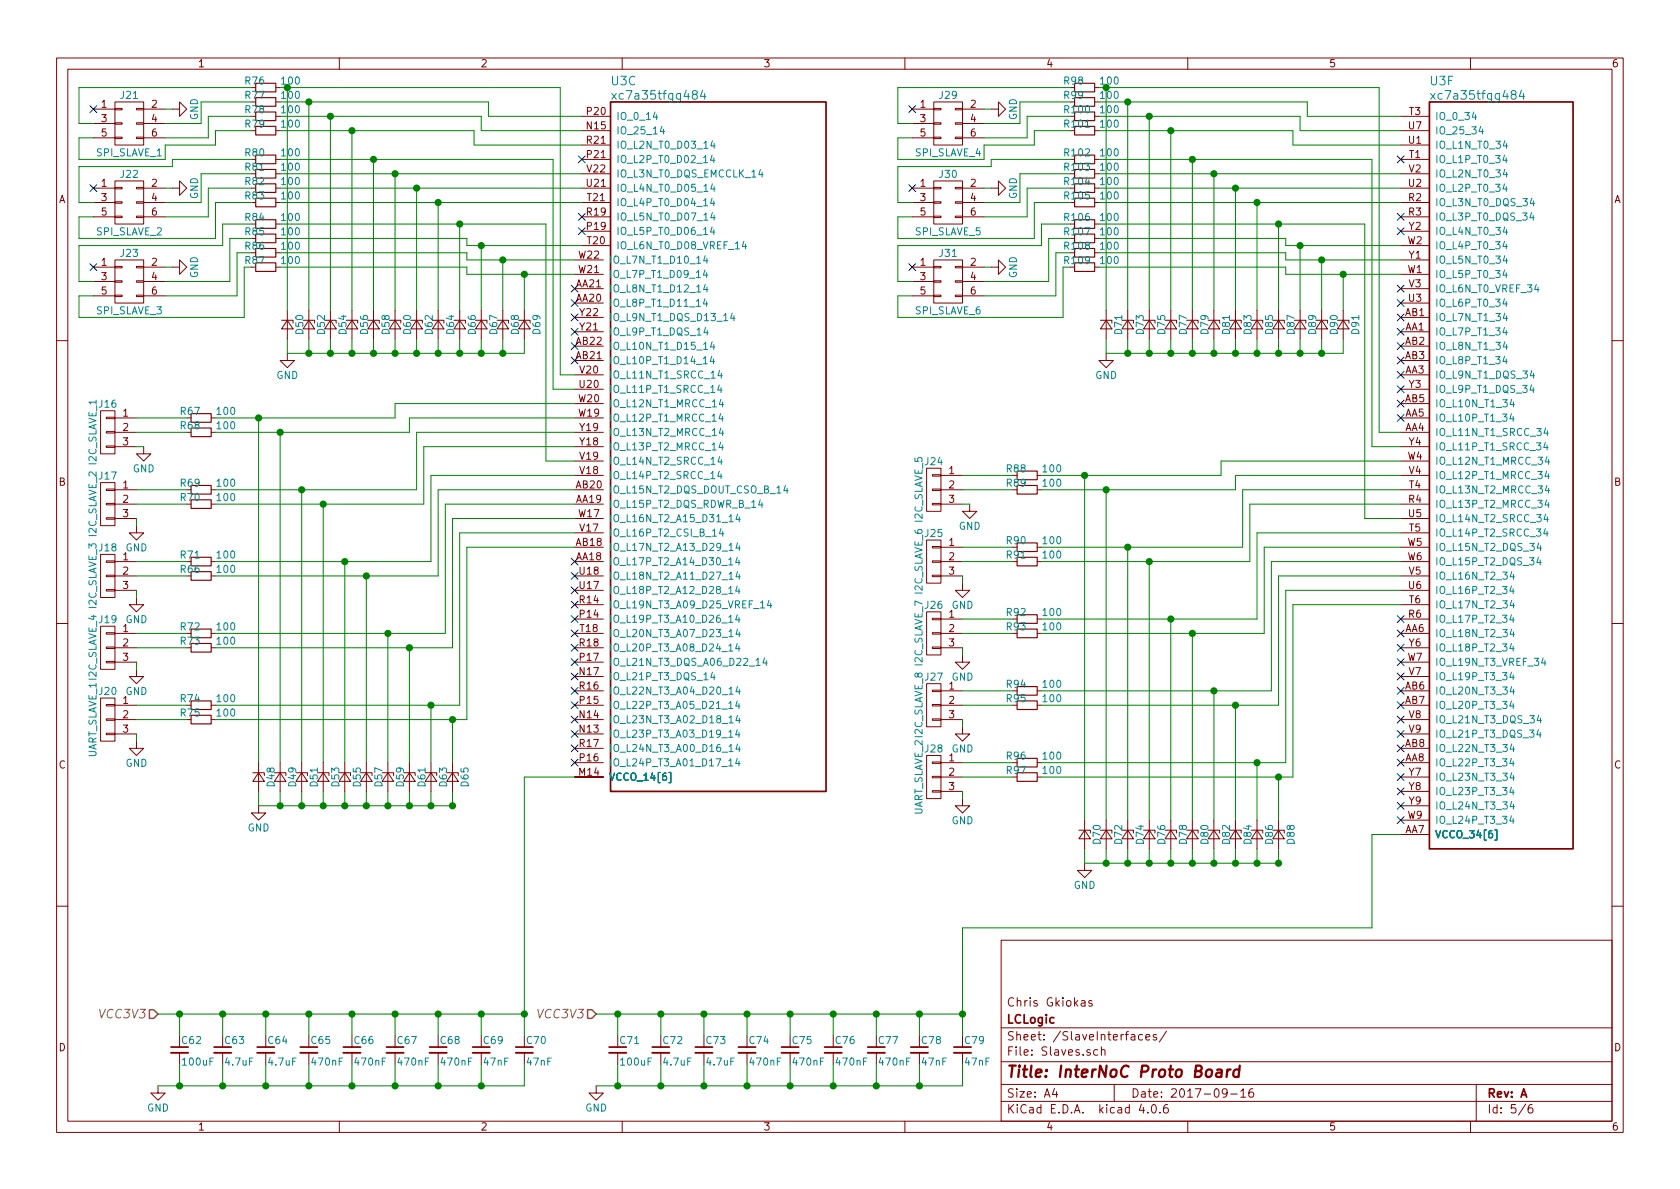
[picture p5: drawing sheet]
<svg xmlns="http://www.w3.org/2000/svg" width="297mm" height="210mm" viewBox="0 0 297 210" stroke-linecap="round" stroke-linejoin="round" font-family="sans-serif">
<defs><g id="words">
<text font-size="2.8" fill="#840000" x="178" y="190.5">Title: InterNoC Proto Board</text>
<g font-size="2.1" fill="#008484">
<text x="108.1" y="15.1">U3C</text>
<text x="109.2" y="17.6">xc7a35tfgg484</text>
<text x="252.9" y="15.1">U3F</text>
<text x="253.9" y="17.6">xc7a35tfgg484</text>
</g>
<g font-size="2.1" fill="#840000">
<text x="178" y="178">Chris Gkiokas</text>
<text x="178" y="184">Sheet: /SlaveInterfaces/</text>
<text x="178" y="181">LCLogic</text>
<text x="178" y="186.7">File: Slaves.sch</text>
<text x="178" y="196.9">KiCad E.D.A. kicad 4.0.6</text>
<text x="178" y="194.1">Size: A4</text>
<text x="200" y="194.1">Date: 2017-09-16</text>
<text x="263" y="194.1">Rev: A</text>
<text x="263" y="196.9">Id: 5/6</text>
</g>
<g font-size="2.1" fill="#848400">
<text x="17.8" y="180.1">VCC3V3</text>
<text x="95.2" y="180.1">VCC3V3</text>
</g>
<g font-size="1.8" fill="#840000">
<text x="35" y="11.9">1</text>
<text x="85" y="11.9">2</text>
<text x="135" y="11.9">3</text>
<text x="185" y="11.9">4</text>
<text x="235" y="11.9">5</text>
<text x="285" y="11.9">6</text>
<text x="17.9" y="19">1</text>
<text x="17.9" y="21.6">3</text>
<text x="26.8" y="19">2</text>
<text x="26.8" y="21.6">4</text>
<text x="103.8" y="22.9">N15</text>
<text x="103.8" y="20.3">P20</text>
<text x="162.7" y="19">1</text>
<text x="162.7" y="21.6">3</text>
<text x="171.6" y="19">2</text>
<text x="171.6" y="21.6">4</text>
<text x="249.1" y="22.9">U7</text>
<text x="249.2" y="20.3">T3</text>
<text x="17.9" y="24.1">5</text>
<text x="26.8" y="24.1">6</text>
<text x="103.8" y="25.4">R21</text>
<text x="103.8" y="27.9">P21</text>
<text x="162.7" y="24.1">5</text>
<text x="171.6" y="24.1">6</text>
<text x="249.1" y="25.4">U1</text>
<text x="249.2" y="27.9">T1</text>
<text x="10.4" y="35.9">A</text>
<text x="17.9" y="33">1</text>
<text x="17.9" y="35.6">3</text>
<text x="26.8" y="33">2</text>
<text x="26.8" y="35.6">4</text>
<text x="103.8" y="33">U21</text>
<text x="103.8" y="30.5">V22</text>
<text x="103.9" y="35.6">T21</text>
<text x="162.7" y="33">1</text>
<text x="162.7" y="35.6">3</text>
<text x="171.6" y="33">2</text>
<text x="171.6" y="35.6">4</text>
<text x="249.1" y="35.6">R2</text>
<text x="249.1" y="33">U2</text>
<text x="249.1" y="30.5">V2</text>
<text x="285.4" y="35.9">A</text>
<text x="17.9" y="38.1">5</text>
<text x="26.8" y="38.1">6</text>
<text x="103.8" y="38.1">R19</text>
<text x="103.8" y="40.6">P19</text>
<text x="162.7" y="38.1">5</text>
<text x="171.6" y="38.1">6</text>
<text x="249.1" y="38.1">R3</text>
<text x="249.1" y="40.6">Y2</text>
<text x="17.9" y="47">1</text>
<text x="26.8" y="47">2</text>
<text x="102.3" y="45.7">W22</text>
<text x="103.9" y="43.2">T20</text>
<text x="162.7" y="47">1</text>
<text x="171.6" y="47">2</text>
<text x="248.9" y="43.2">W2</text>
<text x="249.1" y="45.7">Y1</text>
<text x="17.9" y="49.5">3</text>
<text x="17.9" y="52.1">5</text>
<text x="26.8" y="49.5">4</text>
<text x="26.8" y="52.1">6</text>
<text x="101.9" y="53.3">AA20</text>
<text x="101.9" y="50.8">AA21</text>
<text x="102.3" y="48.3">W21</text>
<text x="162.7" y="49.5">3</text>
<text x="162.7" y="52.1">5</text>
<text x="171.6" y="49.5">4</text>
<text x="171.6" y="52.1">6</text>
<text x="248.9" y="48.3">W1</text>
<text x="249.1" y="53.3">U3</text>
<text x="249.1" y="50.8">V3</text>
<text x="102.6" y="58.4">Y21</text>
<text x="102.6" y="55.9">Y22</text>
<text x="248.4" y="58.4">AA1</text>
<text x="248.4" y="55.9">AB1</text>
<text x="101.9" y="63.5">AB21</text>
<text x="101.9" y="61">AB22</text>
<text x="248.4" y="61">AB2</text>
<text x="248.4" y="63.5">AB3</text>
<text x="102.3" y="71.1">W20</text>
<text x="102.5" y="68.6">U20</text>
<text x="102.6" y="66">V20</text>
<text x="248.4" y="66">AA3</text>
<text x="248.4" y="71.1">AB5</text>
<text x="249.1" y="68.6">Y3</text>
<text x="21.7" y="73.7">1</text>
<text x="21.7" y="76.2">2</text>
<text x="102.3" y="73.7">W19</text>
<text x="102.6" y="76.2">Y19</text>
<text x="248.4" y="76.2">AA4</text>
<text x="248.4" y="73.7">AA5</text>
<text x="21.7" y="78.7">3</text>
<text x="102.6" y="83.8">V18</text>
<text x="102.6" y="78.7">Y18</text>
<text x="102.6" y="81.3">V19</text>
<text x="167.8" y="83.8">1</text>
<text x="248.9" y="81.3">W4</text>
<text x="249.1" y="83.8">V4</text>
<text x="249.1" y="78.7">Y4</text>
<text x="10.4" y="85.9">B</text>
<text x="21.7" y="86.4">1</text>
<text x="21.7" y="88.9">2</text>
<text x="101.9" y="86.4">AB20</text>
<text x="101.9" y="88.9">AA19</text>
<text x="167.8" y="86.4">2</text>
<text x="167.8" y="88.9">3</text>
<text x="249.1" y="88.9">R4</text>
<text x="249.2" y="86.4">T4</text>
<text x="285.4" y="85.9">B</text>
<text x="21.7" y="91.4">3</text>
<text x="102.3" y="91.4">W17</text>
<text x="102.6" y="94">V17</text>
<text x="249.1" y="91.4">U5</text>
<text x="249.2" y="94">T5</text>
<text x="21.7" y="99.1">1</text>
<text x="21.7" y="101.6">2</text>
<text x="101.9" y="99.1">AA18</text>
<text x="101.9" y="96.5">AB18</text>
<text x="102.5" y="101.6">U18</text>
<text x="167.8" y="96.5">1</text>
<text x="167.8" y="99.1">2</text>
<text x="167.8" y="101.6">3</text>
<text x="248.9" y="96.5">W5</text>
<text x="248.9" y="99.1">W6</text>
<text x="249.1" y="101.6">V5</text>
<text x="21.7" y="104.1">3</text>
<text x="102.5" y="106.7">R14</text>
<text x="102.5" y="104.1">U17</text>
<text x="249.1" y="104.1">U6</text>
<text x="249.2" y="106.7">T6</text>
<text x="21.7" y="111.8">1</text>
<text x="102.6" y="109.2">P14</text>
<text x="102.6" y="111.8">T18</text>
<text x="167.8" y="109.2">1</text>
<text x="167.8" y="111.8">2</text>
<text x="248.4" y="111.8">AA6</text>
<text x="249.1" y="109.2">R6</text>
<text x="21.7" y="114.3">2</text>
<text x="21.7" y="116.8">3</text>
<text x="102.5" y="119.4">N17</text>
<text x="102.5" y="114.3">R18</text>
<text x="102.6" y="116.8">P17</text>
<text x="167.8" y="114.3">3</text>
<text x="248.9" y="116.8">W7</text>
<text x="249.1" y="114.3">Y6</text>
<text x="249.1" y="119.4">V7</text>
<text x="21.7" y="124.5">1</text>
<text x="102.5" y="121.9">R16</text>
<text x="102.6" y="124.5">P15</text>
<text x="167.8" y="121.9">1</text>
<text x="167.8" y="124.5">2</text>
<text x="248.4" y="121.9">AB6</text>
<text x="248.4" y="124.5">AB7</text>
<text x="21.7" y="127">2</text>
<text x="21.7" y="129.5">3</text>
<text x="102.5" y="129.5">N13</text>
<text x="102.5" y="127">N14</text>
<text x="167.8" y="127">3</text>
<text x="249.1" y="127">V8</text>
<text x="249.1" y="129.5">V9</text>
<text x="10.4" y="135.9">C</text>
<text x="102.4" y="137.2">M14</text>
<text x="102.5" y="132.1">R17</text>
<text x="102.6" y="134.6">P16</text>
<text x="167.8" y="134.6">1</text>
<text x="167.8" y="137.2">2</text>
<text x="248.4" y="134.6">AA8</text>
<text x="248.4" y="132.1">AB8</text>
<text x="249.1" y="137.2">Y7</text>
<text x="285.4" y="135.9">C</text>
<text x="167.8" y="139.7">3</text>
<text x="249.1" y="139.7">Y8</text>
<text x="249.1" y="142.2">Y9</text>
<text x="248.4" y="147.3">AA7</text>
<text x="248.9" y="144.8">W9</text>
<text x="10.4" y="185.9">D</text>
<text x="285.4" y="185.9">D</text>
<text x="35" y="199.9">1</text>
<text x="85" y="199.9">2</text>
<text x="135" y="199.9">3</text>
<text x="185" y="199.9">4</text>
<text x="235" y="199.9">5</text>
<text x="285" y="199.9">6</text>
</g>
<g font-size="1.8" fill="#008484">
<text x="21.4" y="17.5">J21</text>
<text x="43.4" y="14.9">R76</text>
<text x="43.4" y="17.5">R77</text>
<text x="49.9" y="14.9">100</text>
<text x="49.9" y="17.5">100</text>
<text x="166.2" y="17.5">J29</text>
<text x="188.2" y="14.9">R98</text>
<text x="188.2" y="17.5">R99</text>
<text x="194.7" y="14.9">100</text>
<text x="194.7" y="17.5">100</text>
<text x="35" y="21.3" transform="rotate(-90 35 21.3)">GND</text>
<text x="43.4" y="20">R78</text>
<text x="43.4" y="22.5">R79</text>
<text x="49.9" y="20">100</text>
<text x="49.9" y="22.5">100</text>
<text x="109" y="21.2">IO_0_14</text>
<text x="109" y="23.7">IO_25_14</text>
<text x="179.8" y="21.3" transform="rotate(-90 179.8 21.3)">GND</text>
<text x="188.3" y="20">R100</text>
<text x="188.3" y="22.5">R101</text>
<text x="194.7" y="20">100</text>
<text x="194.7" y="22.5">100</text>
<text x="253.7" y="21.2">IO_0_34</text>
<text x="253.7" y="23.7">IO_25_34</text>
<text x="17" y="27.6">SPI_SLAVE_1</text>
<text x="43.4" y="27.6">R80</text>
<text x="49.9" y="27.6">100</text>
<text x="109" y="28.8">IO_L2P_T0_D02_14</text>
<text x="109" y="26.3">IO_L2N_T0_D03_14</text>
<text x="161.8" y="27.6">SPI_SLAVE_4</text>
<text x="188.3" y="27.6">R102</text>
<text x="194.7" y="27.6">100</text>
<text x="253.7" y="28.8">IO_L1P_T0_34</text>
<text x="253.7" y="26.3">IO_L1N_T0_34</text>
<text x="21.4" y="31.4">J22</text>
<text x="35" y="35.2" transform="rotate(-90 35 35.2)">GND</text>
<text x="43.4" y="30.2">R81</text>
<text x="43.4" y="32.7">R82</text>
<text x="43.4" y="35.2">R83</text>
<text x="49.9" y="30.2">100</text>
<text x="49.9" y="32.7">100</text>
<text x="49.9" y="35.2">100</text>
<text x="109" y="33.9">IO_L4N_T0_D05_14</text>
<text x="109" y="31.4">IO_L3N_T0_DQS_EMCCLK_14</text>
<text x="166.2" y="31.4">J30</text>
<text x="179.8" y="35.2" transform="rotate(-90 179.8 35.2)">GND</text>
<text x="188.3" y="30.2">R103</text>
<text x="188.3" y="32.7">R104</text>
<text x="188.3" y="35.2">R105</text>
<text x="194.7" y="30.2">100</text>
<text x="194.7" y="32.7">100</text>
<text x="194.7" y="35.2">100</text>
<text x="253.7" y="33.9">IO_L2P_T0_34</text>
<text x="253.7" y="31.4">IO_L2N_T0_34</text>
<text x="17" y="41.6">SPI_SLAVE_2</text>
<text x="43.4" y="39.1">R84</text>
<text x="43.4" y="41.6">R85</text>
<text x="49.9" y="39.1">100</text>
<text x="49.9" y="41.6">100</text>
<text x="109" y="36.4">IO_L4P_T0_D04_14</text>
<text x="109" y="41.5">IO_L5P_T0_D06_14</text>
<text x="109" y="39">IO_L5N_T0_D07_14</text>
<text x="161.8" y="41.6">SPI_SLAVE_5</text>
<text x="188.3" y="39.1">R106</text>
<text x="188.3" y="41.6">R107</text>
<text x="194.7" y="39.1">100</text>
<text x="194.7" y="41.6">100</text>
<text x="253.7" y="36.4">IO_L3N_T0_DQS_34</text>
<text x="253.7" y="41.5">IO_L4N_T0_34</text>
<text x="253.7" y="39">IO_L3P_T0_DQS_34</text>
<text x="21.4" y="45.4">J23</text>
<text x="43.4" y="44.1">R86</text>
<text x="49.9" y="44.1">100</text>
<text x="49.9" y="46.7">100</text>
<text x="107.7" y="46.6">IO_L7N_T1_D10_14</text>
<text x="109" y="44.1">IO_L6N_T0_D08_VREF_14</text>
<text x="166.2" y="45.4">J31</text>
<text x="188.3" y="44.1">R108</text>
<text x="194.7" y="44.1">100</text>
<text x="194.7" y="46.7">100</text>
<text x="253.7" y="46.6">IO_L5N_T0_34</text>
<text x="253.7" y="44.1">IO_L4P_T0_34</text>
<text x="35" y="49.2" transform="rotate(-90 35 49.2)">GND</text>
<text x="107.7" y="49.1">IO_L7P_T1_D09_14</text>
<text x="107.7" y="51.7">IO_L8N_T1_D12_14</text>
<text x="179.8" y="49.2" transform="rotate(-90 179.8 49.2)">GND</text>
<text x="253.7" y="49.1">IO_L5P_T0_34</text>
<text x="253.7" y="51.7">IO_L6N_T0_VREF_34</text>
<text x="17" y="55.6">SPI_SLAVE_3</text>
<text x="53.6" y="59" transform="rotate(-90 53.6 59)">D50</text>
<text x="57.4" y="59" transform="rotate(-90 57.4 59)">D52</text>
<text x="61.2" y="59" transform="rotate(-90 61.2 59)">D54</text>
<text x="65" y="59" transform="rotate(-90 65 59)">D56</text>
<text x="68.9" y="59" transform="rotate(-90 68.9 59)">D58</text>
<text x="72.7" y="59" transform="rotate(-90 72.7 59)">D60</text>
<text x="76.5" y="59" transform="rotate(-90 76.5 59)">D62</text>
<text x="80.3" y="59" transform="rotate(-90 80.3 59)">D64</text>
<text x="84.1" y="59" transform="rotate(-90 84.1 59)">D66</text>
<text x="87.9" y="59" transform="rotate(-90 87.9 59)">D67</text>
<text x="91.7" y="59" transform="rotate(-90 91.7 59)">D68</text>
<text x="95.5" y="59" transform="rotate(-90 95.5 59)">D69</text>
<text x="107.7" y="59.3">IO_L9P_T1_DQS_14</text>
<text x="107.7" y="56.8">IO_L9N_T1_DQS_D13_14</text>
<text x="107.7" y="54.2">IO_L8P_T1_D11_14</text>
<text x="161.8" y="55.6">SPI_SLAVE_6</text>
<text x="198.4" y="59" transform="rotate(-90 198.4 59)">D71</text>
<text x="202.2" y="59" transform="rotate(-90 202.2 59)">D73</text>
<text x="206" y="59" transform="rotate(-90 206 59)">D75</text>
<text x="209.8" y="59" transform="rotate(-90 209.8 59)">D77</text>
<text x="213.6" y="59" transform="rotate(-90 213.6 59)">D79</text>
<text x="217.4" y="59" transform="rotate(-90 217.4 59)">D81</text>
<text x="221.3" y="59" transform="rotate(-90 221.3 59)">D83</text>
<text x="225.1" y="59" transform="rotate(-90 225.1 59)">D85</text>
<text x="228.9" y="59" transform="rotate(-90 228.9 59)">D87</text>
<text x="232.7" y="59" transform="rotate(-90 232.7 59)">D89</text>
<text x="236.5" y="59" transform="rotate(-90 236.5 59)">D90</text>
<text x="240.3" y="59" transform="rotate(-90 240.3 59)">D91</text>
<text x="253.7" y="54.2">IO_L6P_T0_34</text>
<text x="253.7" y="59.3">IO_L7P_T1_34</text>
<text x="253.7" y="56.8">IO_L7N_T1_34</text>
<text x="107.7" y="64.4">IO_L10P_T1_D14_14</text>
<text x="107.7" y="61.8">IO_L10N_T1_D15_14</text>
<text x="253.7" y="61.8">IO_L8N_T1_34</text>
<text x="253.7" y="64.4">IO_L8P_T1_34</text>
<text x="48.8" y="67">GND</text>
<text x="107.7" y="69.5">IO_L11P_T1_SRCC_14</text>
<text x="107.7" y="66.9">IO_L11N_T1_SRCC_14</text>
<text x="193.6" y="67">GND</text>
<text x="253.7" y="69.5">IO_L9P_T1_DQS_34</text>
<text x="253.7" y="66.9">IO_L9N_T1_DQS_34</text>
<text x="17.6" y="72.1">J16</text>
<text x="32" y="73.3">R67</text>
<text x="32" y="75.9">R68</text>
<text x="38.5" y="73.3">100</text>
<text x="38.5" y="75.9">100</text>
<text x="107.7" y="72">IO_L12N_T1_MRCC_14</text>
<text x="107.7" y="74.5">IO_L12P_T1_MRCC_14</text>
<text x="107.7" y="77.1">IO_L13N_T2_MRCC_14</text>
<text x="253.7" y="77.1">IO_L11N_T1_SRCC_34</text>
<text x="253.7" y="74.5">IO_L10P_T1_34</text>
<text x="253.7" y="72">IO_L10N_T1_34</text>
<text x="17" y="82.2" transform="rotate(-90 17 82.2)">I2C_SLAVE_1</text>
<text x="23.4" y="83.5">GND</text>
<text x="107.7" y="79.6">IO_L13P_T2_MRCC_14</text>
<text x="107.7" y="82.2">IO_L14N_T2_SRCC_14</text>
<text x="163.6" y="82.2">J24</text>
<text x="178" y="83.5">R88</text>
<text x="184.5" y="83.5">100</text>
<text x="253.7" y="82.2">IO_L12N_T1_MRCC_34</text>
<text x="253.7" y="79.6">IO_L11P_T1_SRCC_34</text>
<text x="17.6" y="84.8">J17</text>
<text x="32" y="86">R69</text>
<text x="32" y="88.6">R70</text>
<text x="38.5" y="86">100</text>
<text x="38.5" y="88.6">100</text>
<text x="107.7" y="84.7">IO_L14P_T2_SRCC_14</text>
<text x="107.7" y="87.2">IO_L15N_T2_DQS_DOUT_CSO_B_14</text>
<text x="107.7" y="89.8">IO_L15P_T2_DQS_RDWR_B_14</text>
<text x="178" y="86">R89</text>
<text x="184.5" y="86">100</text>
<text x="253.7" y="89.8">IO_L13P_T2_MRCC_34</text>
<text x="253.7" y="87.2">IO_L13N_T2_MRCC_34</text>
<text x="253.7" y="84.7">IO_L12P_T1_MRCC_34</text>
<text x="17" y="94.9" transform="rotate(-90 17 94.9)">I2C_SLAVE_2</text>
<text x="107.7" y="94.9">IO_L16P_T2_CSI_B_14</text>
<text x="107.7" y="92.3">IO_L16N_T2_A15_D31_14</text>
<text x="163.1" y="92.4" transform="rotate(-90 163.1 92.4)">I2C_SLAVE_5</text>
<text x="163.6" y="94.9">J25</text>
<text x="169.5" y="93.7">GND</text>
<text x="253.7" y="94.9">IO_L14P_T2_SRCC_34</text>
<text x="253.7" y="92.3">IO_L14N_T2_SRCC_34</text>
<text x="17.6" y="97.5">J18</text>
<text x="22.2" y="97.5">GND</text>
<text x="32" y="98.7">R71</text>
<text x="32" y="101.3">R66</text>
<text x="38.5" y="98.7">100</text>
<text x="38.5" y="101.3">100</text>
<text x="107.7" y="99.9">IO_L17P_T2_A14_D30_14</text>
<text x="107.7" y="97.4">IO_L17N_T2_A13_D29_14</text>
<text x="178" y="96.2">R90</text>
<text x="178" y="98.7">R91</text>
<text x="184.5" y="96.2">100</text>
<text x="184.5" y="98.7">100</text>
<text x="253.7" y="97.4">IO_L15N_T2_DQS_34</text>
<text x="253.7" y="99.9">IO_L15P_T2_DQS_34</text>
<text x="17" y="107.6" transform="rotate(-90 17 107.6)">I2C_SLAVE_3</text>
<text x="107.7" y="107.6">IO_L19N_T3_A09_D25_VREF_14</text>
<text x="107.7" y="105">IO_L18P_T2_A12_D28_14</text>
<text x="107.7" y="102.5">IO_L18N_T2_A11_D27_14</text>
<text x="163.1" y="105.1" transform="rotate(-90 163.1 105.1)">I2C_SLAVE_6</text>
<text x="163.6" y="107.6">J26</text>
<text x="168.2" y="107.6">GND</text>
<text x="253.7" y="102.5">IO_L16N_T2_34</text>
<text x="253.7" y="107.6">IO_L17N_T2_34</text>
<text x="253.7" y="105">IO_L16P_T2_34</text>
<text x="17.6" y="110.2">J19</text>
<text x="22.2" y="110.2">GND</text>
<text x="32" y="111.4">R72</text>
<text x="32" y="114">R73</text>
<text x="38.5" y="111.4">100</text>
<text x="38.5" y="114">100</text>
<text x="107.7" y="110.1">IO_L19P_T3_A10_D26_14</text>
<text x="107.7" y="112.6">IO_L20N_T3_A07_D23_14</text>
<text x="178" y="108.9">R92</text>
<text x="178" y="111.4">R93</text>
<text x="184.5" y="108.9">100</text>
<text x="184.5" y="111.4">100</text>
<text x="253.7" y="110.1">IO_L17P_T2_34</text>
<text x="253.7" y="112.6">IO_L18N_T2_34</text>
<text x="107.7" y="117.7">IO_L21N_T3_DQS_A06_D22_14</text>
<text x="107.7" y="115.2">IO_L20P_T3_A08_D24_14</text>
<text x="163.1" y="117.8" transform="rotate(-90 163.1 117.8)">I2C_SLAVE_7</text>
<text x="253.7" y="115.2">IO_L18P_T2_34</text>
<text x="253.7" y="117.7">IO_L19N_T3_VREF_34</text>
<text x="17.6" y="122.9">J20</text>
<text x="22.2" y="122.9">GND</text>
<text x="32" y="124.1">R74</text>
<text x="38.5" y="124.1">100</text>
<text x="107.7" y="125.3">IO_L22P_T3_A05_D21_14</text>
<text x="107.7" y="122.8">IO_L22N_T3_A04_D20_14</text>
<text x="107.7" y="120.3">IO_L21P_T3_DQS_14</text>
<text x="163.6" y="120.3">J27</text>
<text x="168.2" y="120.3">GND</text>
<text x="178" y="121.6">R94</text>
<text x="178" y="124.1">R95</text>
<text x="184.5" y="121.6">100</text>
<text x="184.5" y="124.1">100</text>
<text x="253.7" y="120.3">IO_L19P_T3_34</text>
<text x="253.7" y="122.8">IO_L20N_T3_34</text>
<text x="253.7" y="125.3">IO_L20P_T3_34</text>
<text x="32" y="126.7">R75</text>
<text x="38.5" y="126.7">100</text>
<text x="107.7" y="130.4">IO_L23P_T3_A03_D19_14</text>
<text x="107.7" y="127.9">IO_L23N_T3_A02_D18_14</text>
<text x="253.7" y="127.9">IO_L21N_T3_DQS_34</text>
<text x="253.7" y="130.4">IO_L21P_T3_DQS_34</text>
<text x="17" y="134.1" transform="rotate(-90 17 134.1)">UART_SLAVE_1 I2C_SLAVE_4</text>
<text x="22.2" y="135.6">GND</text>
<text x="107.7" y="135.5">IO_L24P_T3_A01_D17_14</text>
<text x="107.7" y="133">IO_L24N_T3_A00_D16_14</text>
<text x="163.6" y="133">J28</text>
<text x="168.2" y="133">GND</text>
<text x="178" y="134.3">R96</text>
<text x="178" y="136.8">R97</text>
<text x="184.5" y="134.3">100</text>
<text x="184.5" y="136.8">100</text>
<text x="253.7" y="135.5">IO_L22P_T3_34</text>
<text x="253.7" y="133">IO_L22N_T3_34</text>
<text x="48.5" y="139" transform="rotate(-90 48.5 139)">D48</text>
<text x="52.3" y="139" transform="rotate(-90 52.3 139)">D49</text>
<text x="56.2" y="139" transform="rotate(-90 56.2 139)">D51</text>
<text x="60" y="139" transform="rotate(-90 60 139)">D53</text>
<text x="63.8" y="139" transform="rotate(-90 63.8 139)">D55</text>
<text x="67.6" y="139" transform="rotate(-90 67.6 139)">D57</text>
<text x="71.4" y="139" transform="rotate(-90 71.4 139)">D59</text>
<text x="75.2" y="139" transform="rotate(-90 75.2 139)">D61</text>
<text x="79" y="139" transform="rotate(-90 79 139)">D63</text>
<text x="82.8" y="139" transform="rotate(-90 82.8 139)">D65</text>
<text x="107.7" y="138">VCCO_14[6]</text>
<text x="253.7" y="138">IO_L23N_T3_34</text>
<text x="253.7" y="140.6">IO_L23P_T3_34</text>
<text x="253.7" y="143.1">IO_L24N_T3_34</text>
<text x="43.8" y="147">GND</text>
<text x="163.1" y="144.3" transform="rotate(-90 163.1 144.3)">UART_SLAVE_2 I2C_SLAVE_8</text>
<text x="168.2" y="145.7">GND</text>
<text x="194.6" y="149.2" transform="rotate(-90 194.6 149.2)">D70</text>
<text x="198.4" y="149.2" transform="rotate(-90 198.4 149.2)">D72</text>
<text x="202.2" y="149.2" transform="rotate(-90 202.2 149.2)">D74</text>
<text x="206" y="149.2" transform="rotate(-90 206 149.2)">D76</text>
<text x="209.8" y="149.2" transform="rotate(-90 209.8 149.2)">D78</text>
<text x="213.6" y="149.2" transform="rotate(-90 213.6 149.2)">D80</text>
<text x="217.4" y="149.2" transform="rotate(-90 217.4 149.2)">D82</text>
<text x="221.3" y="149.2" transform="rotate(-90 221.3 149.2)">D84</text>
<text x="225.1" y="149.2" transform="rotate(-90 225.1 149.2)">D86</text>
<text x="228.9" y="149.2" transform="rotate(-90 228.9 149.2)">D88</text>
<text x="253.7" y="148.2">VCCO_34[6]</text>
<text x="253.7" y="145.7">IO_L24P_T3_34</text>
<text x="189.8" y="157.2">GND</text>
<text x="32.2" y="184.6">C62</text>
<text x="39.9" y="184.6">C63</text>
<text x="47.5" y="184.6">C64</text>
<text x="55.1" y="184.6">C65</text>
<text x="62.7" y="184.6">C66</text>
<text x="70.3" y="184.6">C67</text>
<text x="78" y="184.6">C68</text>
<text x="85.6" y="184.6">C69</text>
<text x="93.2" y="184.6">C70</text>
<text x="109.7" y="184.6">C71</text>
<text x="117.3" y="184.6">C72</text>
<text x="124.9" y="184.6">C73</text>
<text x="132.6" y="184.6">C74</text>
<text x="140.2" y="184.6">C75</text>
<text x="147.8" y="184.6">C76</text>
<text x="155.4" y="184.6">C77</text>
<text x="163" y="184.6">C78</text>
<text x="170.7" y="184.6">C79</text>
<text x="32.4" y="188.4">100uF</text>
<text x="40" y="188.4">4.7uF</text>
<text x="47.6" y="188.4">4.7uF</text>
<text x="55.3" y="188.4">470nF</text>
<text x="62.9" y="188.4">470nF</text>
<text x="70.5" y="188.4">470nF</text>
<text x="78.1" y="188.4">470nF</text>
<text x="85.6" y="188.4">47nF</text>
<text x="93.2" y="188.4">47nF</text>
<text x="109.9" y="188.4">100uF</text>
<text x="117.4" y="188.4">4.7uF</text>
<text x="125" y="188.4">4.7uF</text>
<text x="132.7" y="188.4">470nF</text>
<text x="140.4" y="188.4">470nF</text>
<text x="148" y="188.4">470nF</text>
<text x="155.6" y="188.4">470nF</text>
<text x="163.1" y="188.4">47nF</text>
<text x="170.7" y="188.4">47nF</text>
<text x="26" y="196.5">GND</text>
<text x="103.5" y="196.5">GND</text>
</g>
<g font-size="1.8" fill="#008400">
<text x="43.4" y="46.7">R87</text>
<text x="188.3" y="46.7">R109</text>
</g>
</g></defs>
<g fill="none" stroke="#840000" stroke-width=".18">
<path d="M10 10.3h277v189.9h-277zM12 12.2h273v186.1h-273zM16.5 19.3h3.8M20.3 19.2h1.3v.2h-1.3zM20.3 18h5.1v7.6h-5.1zM24.1 19.2h1.3v.2h-1.3zM25.4 19.3h3.8M30.5 19.3h1.2v-1.3l1.3 1.3-1.3 1.3v-1.3M48.8 15.5h.7M48.8 18h.7M60 10.3v1.9M110 10.3v1.9"/>
<path d="M160 10.3v1.9M161.3 19.3h3.8M165.1 19.2h1.3v.2h-1.3zM165.1 18h5.1v7.6h-5.1zM168.9 19.2h1.3v.2h-1.3zM170.2 19.3h3.8M175.3 19.3h1.2v-1.3l1.3 1.3-1.3 1.3v-1.3M193.5 15.5h.8M193.5 18h.8M210 10.3v1.9M260 10.3v1.9M16.5 35.8h3.8"/>
<path d="M16.5 33.3h3.8M16.5 38.3h3.8M16.5 21.8h3.8M16.5 24.4h3.8M20.3 24.3h1.3v.2h-1.3zM20.3 21.7h1.3v.3h-1.3zM20.3 38.2h1.3v.3h-1.3zM20.3 35.7h1.3v.2h-1.3zM20.3 33.1h1.3v.3h-1.3zM20.3 32h5.1v7.6h-5.1zM24.1 24.3h1.3v.2h-1.3zM24.1 21.7h1.3v.3h-1.3z"/>
<path d="M24.1 38.2h1.3v.3h-1.3zM24.1 35.7h1.3v.2h-1.3zM24.1 33.1h1.3v.3h-1.3zM25.4 35.8h3.8M25.4 33.3h3.8M25.4 38.3h3.8M25.4 21.8h3.8M25.4 24.4h3.8M30.5 33.3h1.2v-1.3l1.3 1.3-1.3 1.2v-1.2M48.8 28.2h.7M48.8 35.8h.7M48.8 33.3h.7"/>
<path d="M48.8 30.7h.7M48.8 20.6h.7M48.8 23.1h.7M48.8 39.6h.7M102.9 28.2h5M102.9 25.6h5M102.9 35.8h5M102.9 33.3h5M102.9 30.7h5M102.9 38.3h5M102.9 20.6h5M102.9 23.1h5"/>
<path d="M161.3 35.8h3.8M161.3 33.3h3.8M161.3 38.3h3.8M161.3 21.8h3.8M161.3 24.4h3.8M165.1 24.3h1.3v.2h-1.3zM165.1 21.7h1.3v.3h-1.3zM165.1 38.2h1.3v.3h-1.3zM165.1 35.7h1.3v.2h-1.3zM165.1 33.1h1.3v.3h-1.3zM165.1 32h5.1v7.6h-5.1zM168.9 24.3h1.3v.2h-1.3z"/>
<path d="M168.9 21.7h1.3v.3h-1.3zM168.9 38.2h1.3v.3h-1.3zM168.9 35.7h1.3v.2h-1.3zM168.9 33.1h1.3v.3h-1.3zM170.2 35.8h3.8M170.2 33.3h3.8M170.2 38.3h3.8M170.2 21.8h3.8M170.2 24.4h3.8M175.3 33.3h1.2v-1.3l1.3 1.3-1.3 1.2v-1.2M193.5 28.2h.8M193.5 35.8h.8"/>
<path d="M193.5 33.3h.8M193.5 30.7h.8M193.5 20.6h.8M193.5 23.1h.8M193.5 39.6h.8M247.6 28.2h5.1M247.6 25.6h5.1M247.6 35.8h5.1M247.6 33.3h5.1M247.6 30.7h5.1M247.6 38.3h5.1M247.6 20.6h5.1"/>
<path d="M247.6 23.1h5.1M16.5 47.2h3.8M16.5 49.8h3.8M16.5 52.3h3.8M20.3 52.2h1.3v.2h-1.3zM20.3 49.7h1.3v.2h-1.3zM20.3 47.1h1.3v.3h-1.3zM20.3 46h5.1v7.6h-5.1zM24.1 52.2h1.3v.2h-1.3zM24.1 49.7h1.3v.2h-1.3zM24.1 47.1h1.3v.3h-1.3zM25.4 47.2h3.8"/>
<path d="M25.4 49.8h3.8M25.4 52.3h3.8M30.5 47.2h1.2v-1.2l1.3 1.2-1.3 1.3v-1.3M48.8 47.2h.7M48.8 42.2h.7M48.8 44.7h.7M49.8 56.6h2v.5M50.8 56.6l1 1.6h-2zM50.8 54.9v5M53.6 56.6h2v.5M54.6 56.6l1 1.6h-2zM54.6 54.9v5"/>
<path d="M57.4 56.6h2v.5M58.4 56.6l1 1.6h-2zM58.4 54.9v5M61.2 56.6h2v.5M62.2 56.6l1 1.6h-2zM62.2 54.9v5M65 56.6h2.1v.5M66 56.6l1.1 1.6h-2.1zM66 54.9v5M68.8 56.6h2.1v.5M69.8 56.6l1.1 1.6h-2.1zM69.8 54.9v5"/>
<path d="M72.6 56.6h2.1v.5M73.7 56.6l1 1.6h-2.1zM73.7 54.9v5M76.5 56.6h2v.5M77.5 56.6l1 1.6h-2zM77.5 54.9v5M80.3 56.6h2v.5M81.3 56.6l1 1.6h-2zM81.3 54.9v5M84.1 56.6h2v.5M85.1 56.6l1 1.6h-2zM85.1 54.9v5"/>
<path d="M87.9 56.6h2v.5M88.9 56.6l1 1.6h-2zM88.9 54.9v5M91.7 56.6h2v.5M92.7 56.6l1 1.6h-2zM92.7 54.9v5M101.6 48.5h5.1M101.6 46h5.1M101.6 53.6h5.1M101.6 51h5.1M101.6 58.7h5.1M101.6 56.1h5.1"/>
<path d="M102.9 43.4h5M102.9 40.9h5M161.3 47.2h3.8M161.3 49.8h3.8M161.3 52.3h3.8M165.1 52.2h1.3v.2h-1.3zM165.1 49.7h1.3v.2h-1.3zM165.1 47.1h1.3v.3h-1.3zM165.1 46h5.1v7.6h-5.1zM168.9 52.2h1.3v.2h-1.3zM168.9 49.7h1.3v.2h-1.3zM168.9 47.1h1.3v.3h-1.3z"/>
<path d="M170.2 47.2h3.8M170.2 49.8h3.8M170.2 52.3h3.8M175.3 47.2h1.2v-1.2l1.3 1.2-1.3 1.3v-1.3M193.5 47.2h.8M193.5 42.2h.8M193.5 44.7h.8M194.6 56.6h2v.5M195.6 56.6l1 1.6h-2zM195.6 54.9v5M198.4 56.6h2v.5M199.4 56.6l1 1.6h-2z"/>
<path d="M199.4 54.9v5M202.2 56.6h2v.5M203.2 56.6l1 1.6h-2zM203.2 54.9v5M206 56.6h2v.5M207 56.6l1 1.6h-2zM207 54.9v5M209.8 56.6h2v.5M210.8 56.6l1 1.6h-2zM210.8 54.9v5M213.6 56.6h2v.5M214.6 56.6l1 1.6h-2z"/>
<path d="M214.6 54.9v5M217.4 56.6h2.1v.5M218.4 56.6l1.1 1.6h-2.1zM218.4 54.9v5M221.2 56.6h2.1v.5M222.2 56.6l1.1 1.6h-2.1zM222.2 54.9v5M225 56.6h2.1v.5M226.1 56.6l1 1.6h-2.1zM226.1 54.9v5M228.9 56.6h2v.5M229.9 56.6l1 1.6h-2z"/>
<path d="M229.9 54.9v5M232.7 56.6h2v.5M233.7 56.6l1 1.6h-2zM233.7 54.9v5M236.5 56.6h2v.5M237.5 56.6l1 1.6h-2zM237.5 54.9v5M247.6 48.5h5.1M247.6 46h5.1M247.6 43.4h5.1M247.6 40.9h5.1M247.6 53.6h5.1"/>
<path d="M247.6 51h5.1M247.6 58.7h5.1M247.6 56.1h5.1M10 60.2h2M17.8 72.6h2.5v7.7h-2.5zM18.8 78.9h1.5v.2h-1.5zM18.8 76.3h1.5v.3h-1.5zM18.8 73.8h1.5v.2h-1.5zM20.3 79h3.8M20.3 76.4h3.8M20.3 73.9h3.8M25.4 79v1.3h1.3l-1.3 1.2-1.3-1.2h1.3"/>
<path d="M37.3 76.4h.8M37.3 73.9h.8M50.8 62.5v1.2h1.3l-1.3 1.3-1.3-1.3h1.3M101.6 68.8h5.1M101.6 79h5.1M101.6 61.2h5.1M101.6 66.3h5.1M101.6 63.7h5.1M101.6 76.4h5.1M101.6 73.9h5.1M101.6 71.4h5.1M195.6 62.5v1.2h1.2l-1.2 1.3-1.3-1.3h1.3"/>
<path d="M247.6 68.8h5.1M247.6 79h5.1M247.6 61.2h5.1M247.6 66.3h5.1M247.6 63.7h5.1M247.6 76.4h5.1M247.6 73.9h5.1M247.6 71.4h5.1M285 60.2h2M17.8 85.3h2.5v7.7h-2.5zM17.8 98h2.5v7.7h-2.5zM18.8 91.6h1.5v.2h-1.5z"/>
<path d="M18.8 89h1.5v.3h-1.5zM18.8 86.5h1.5v.2h-1.5zM18.8 99.2h1.5v.2h-1.5zM20.3 89.1h3.8M20.3 86.6h3.8M20.3 91.7h3.8M20.3 99.3h3.8M24.1 93v1.2h1.3l-1.3 1.3-1.2-1.3h1.2M37.3 89.1h.8M37.3 86.6h.8M37.3 99.3h.8M101.6 89.1h5.1"/>
<path d="M101.6 86.6h5.1M101.6 84.1h5.1M101.6 81.5h5.1M101.6 94.2h5.1M101.6 91.7h5.1M101.6 96.8h5.1M101.6 99.3h5.1M163.8 82.8h2.6v7.6h-2.6zM163.8 95.5h2.6v7.6h-2.6zM164.8 89h1.6v.3h-1.6zM164.8 86.5h1.6v.2h-1.6zM164.8 83.9h1.6v.3h-1.6z"/>
<path d="M164.8 99.2h1.6v.2h-1.6zM164.8 96.6h1.6v.3h-1.6zM166.4 89.1h3.8M166.4 86.6h3.8M166.4 84.1h3.8M166.4 96.8h3.8M166.4 99.3h3.8M171.4 89.1v1.3h1.3l-1.3 1.3-1.2-1.3h1.2M183.4 86.6h.7M183.4 84.1h.7M183.4 96.8h.7M183.4 99.3h.7"/>
<path d="M247.6 89.1h5.1M247.6 86.6h5.1M247.6 84.1h5.1M247.6 81.5h5.1M247.6 94.2h5.1M247.6 91.7h5.1M247.6 96.8h5.1M247.6 99.3h5.1M10 110.3h2M17.8 110.7h2.5v7.7h-2.5zM18.8 104.3h1.5v.2h-1.5zM18.8 101.7h1.5v.3h-1.5z"/>
<path d="M18.8 117h1.5v.2h-1.5zM18.8 114.4h1.5v.3h-1.5zM18.8 111.9h1.5v.2h-1.5zM20.3 101.8h3.8M20.3 104.4h3.8M20.3 114.5h3.8M20.3 117.1h3.8M20.3 112h3.8M24.1 105.7v1.2h1.3l-1.3 1.3-1.2-1.3h1.2M24.1 118.4v1.2h1.3l-1.3 1.3-1.2-1.3h1.2M37.3 101.8h.8M37.3 114.5h.8"/>
<path d="M37.3 112h.8M101.6 101.8h5.1M101.6 109.5h5.1M101.6 106.9h5.1M101.6 104.4h5.1M101.6 114.5h5.1M101.6 119.6h5.1M101.6 117.1h5.1M101.6 112h5.1M163.8 108.2h2.6v7.6h-2.6zM164.8 101.7h1.6v.3h-1.6zM164.8 114.4h1.6v.3h-1.6z"/>
<path d="M164.8 111.9h1.6v.2h-1.6zM164.8 109.3h1.6v.3h-1.6zM166.4 101.8h3.8M166.4 109.5h3.8M166.4 114.5h3.8M166.4 112h3.8M170.2 103.1v1.3h1.2l-1.2 1.3-1.3-1.3h1.3M170.2 115.8v1.3h1.2l-1.2 1.3-1.3-1.3h1.3M183.4 109.5h.7M183.4 112h.7M247.6 101.8h5.1M247.6 109.5h5.1"/>
<path d="M247.6 106.9h5.1M247.6 104.4h5.1M247.6 114.5h5.1M247.6 119.6h5.1M247.6 117.1h5.1M247.6 112h5.1M285 110.3h2M17.8 123.4h2.5v7.7h-2.5zM18.8 129.7h1.5v.2h-1.5zM18.8 127.1h1.5v.3h-1.5zM18.8 124.6h1.5v.2h-1.5zM20.3 127.2h3.8"/>
<path d="M20.3 129.8h3.8M20.3 124.7h3.8M24.1 131.1v1.2h1.3l-1.3 1.3-1.2-1.3h1.2M37.3 127.2h.8M37.3 124.7h.8M44.7 136.6h2v.6M45.7 136.6l1 1.6h-2zM45.7 134.9v5M48.5 136.6h2v.6M49.5 136.6l1 1.6h-2zM49.5 134.9v5M52.3 136.6h2.1v.6"/>
<path d="M53.3 136.6l1.1 1.6h-2.1zM53.3 134.9v5M56.1 136.6h2.1v.6M57.1 136.6l1.1 1.6h-2.1zM57.1 134.9v5M59.9 136.6h2.1v.6M61 136.6l1 1.6h-2.1zM61 134.9v5M63.8 136.6h2v.6M64.8 136.6l1 1.6h-2zM64.8 134.9v5M67.6 136.6h2v.6"/>
<path d="M68.6 136.6l1 1.6h-2zM68.6 134.9v5M71.4 136.6h2v.6M72.4 136.6l1 1.6h-2zM72.4 134.9v5M75.2 136.6h2v.6M76.2 136.6l1 1.6h-2zM76.2 134.9v5M79 136.6h2v.6M80 136.6l1 1.6h-2zM80 134.9v5M101.6 137.4h5.1"/>
<path d="M101.6 127.2h5.1M101.6 129.8h5.1M101.6 122.2h5.1M101.6 124.7h5.1M101.6 134.9h5.1M101.6 132.3h5.1M163.8 120.9h2.6v7.6h-2.6zM163.8 133.6h2.6v7.6h-2.6zM164.8 127.1h1.6v.3h-1.6zM164.8 124.6h1.6v.2h-1.6zM164.8 122h1.6v.3h-1.6zM164.8 139.8h1.6v.3h-1.6z"/>
<path d="M164.8 137.3h1.6v.2h-1.6zM164.8 134.7h1.6v.3h-1.6zM166.4 137.4h3.8M166.4 127.2h3.8M166.4 139.9h3.8M166.4 122.2h3.8M166.4 124.7h3.8M166.4 134.9h3.8M170.2 128.5v1.3h1.2l-1.2 1.3-1.3-1.3h1.3M183.4 137.4h.7M183.4 122.2h.7M183.4 124.7h.7"/>
<path d="M183.4 134.9h.7M247.6 137.4h5.1M247.6 127.2h5.1M247.6 139.9h5.1M247.6 129.8h5.1M247.6 122.2h5.1M247.6 124.7h5.1M247.6 134.9h5.1M247.6 132.3h5.1M45.7 142.5v1.3h1.3l-1.3 1.2-1.3-1.2h1.3M170.2 141.2v1.3h1.2l-1.2 1.3-1.3-1.3h1.3M190.8 146.8h2v.5"/>
<path d="M191.8 152.6v1.3h1.2l-1.2 1.3-1.3-1.3h1.3M191.8 146.8l1 1.5h-2zM191.8 145v5.1M194.6 146.8h2v.5M195.6 146.8l1 1.5h-2zM195.6 145v5.1M198.4 146.8h2v.5M199.4 146.8l1 1.5h-2zM199.4 145v5.1M202.2 146.8h2v.5M203.2 146.8l1 1.5h-2zM203.2 145v5.1"/>
<path d="M206 146.8h2v.5M207 146.8l1 1.5h-2zM207 145v5.1M209.8 146.8h2v.5M210.8 146.8l1 1.5h-2zM210.8 145v5.1M213.6 146.8h2v.5M214.6 146.8l1 1.5h-2zM214.6 145v5.1M217.4 146.8h2.1v.5M218.4 146.8l1.1 1.5h-2.1zM218.4 145v5.1"/>
<path d="M221.2 146.8h2.1v.5M222.2 146.8l1.1 1.5h-2.1zM222.2 145v5.1M225 146.8h2.1v.5M226.1 146.8l1 1.5h-2.1zM226.1 145v5.1M247.6 147.6h5.1M247.6 145h5.1M247.6 142.5h5.1M10 160.2h2M177 166.3h108v32h-108zM191.2 177h.6v.9"/>
<path d="M191.8 177.3l-.4 .1-.3 .2 .3 .3 .4-.1M193.1 177a.37 .37 0 0 0-.6 .1l.1 .3 .5 .1v.1l-.2 .3-.4-.1M285 160.2h2M27.9 192v1.3h1.3l-1.3 1.3-1.2-1.3h1.2M31.7 186.2v2M39.4 186.2v2M47 186.2v2M54.6 186.2v2M60 198.3v1.9M62.2 186.2v2M69.8 186.2v2M77.5 186.2v2"/>
<path d="M85.1 186.2v2M92.7 186.2v2M105.4 192v1.3h1.3l-1.3 1.3-1.3-1.3h1.3M109.2 186.2v2M110 198.3v1.9M116.8 186.2v2M124.5 186.2v2M132.1 186.2v2M139.7 186.2v2M147.3 186.2v2M154.9 186.2v2M160 198.3v1.9"/>
<path d="M162.6 186.2v2M170.2 186.2v2M177 194.8h108M177 191.8h108M177 187.8h108M177 181.8h108M186.4 192.5l-.3 1h.9M186.8 193v1M194.1 185.7l-.5-.1-.2 .3v.6l.2 .1 .5-.1M194.7 185.7l.2-.1 .4 .1 .1 .9M194.7 185.1v1.5M197 191.8v3"/>
<path d="M201.8 195.2l-.4 1.1h1M202 183l-.4-.1-.3 .3 .1 .6 .2 .1 .4-.1M202.6 183.4l.7-.1v-.3l-.5-.1-.2 .2 .1 .7h.6M202.9 196.7v.1M203.8 195.4l.1-.1a.81 .81 0 0 1 .6 .6 .81 .81 0 0 1-.3 .8l-.1 .1a.8 .8 0 0 1-.6-.6 .8 .8 0 0 1 .3-.8zM204.5 183a.37 .37 0 0 0-.6 .1l.1 .3 .5 .1v.1l-.2 .3-.4-.1M205.1 196.7v.1M206.2 182.3l-1.2 2M206.4 195.3a.59 .59 0 0 0-.7 .7l.1 .7 .2 .1 .5-.1 .1-.5-.2-.2-.4-.1-.3 .3M210 198.3v1.9M217 193.2l-.3 .3h-.3l-.3-.3v-.4l.2-.2 .4-.1 .2 .2a1.19 1.19 0 0 1-.2 1.2l-.4 .1M217.6 193.5h1.1"/>
<path d="M219.4 193l.4-.5v1.5M219.4 194h.8M221.5 192.5a.59 .59 0 0 0-.7 .7l.1 .7 .2 .1 .5-.1 .1-.5-.2-.2-.4-.1-.3 .3M260 198.3v1.9M261 191.8v6.5M269.7 195.2l-1.2 2M270.9 195.3a.59 .59 0 0 0-.7 .7l.1 .7 .2 .1 .5-.1v-.5l-.1-.2-.4-.1-.3 .3"/>
</g>
<path d="M215.2 189.2h.8l-.1 1.2M216 189.6l-.7 .1a.4 .4 0 0 0-.3 .3 .4 .4 0 0 0 .2 .4l.7-.1M217 189.1l-.1 1.3M217.6 189.1a.54 .54 0 0 0-.6 .4M219.1 189.2a.7 .7 0 0 0-1 .3v.8l.3 .1 .6-.1M219.2 188.4l-.2 2" fill="none" stroke="#840000" stroke-width=".41"/>
<g fill="none" stroke="#840000" stroke-width=".3">
<path d="M107.9 18h38.1v121.9h-38.1zM252.7 18h25.4v132.1h-25.4zM30.2 185.2h3.1M37.8 185.2h3.1M45.5 185.2h3M53.1 185.2h3M60.7 185.2h3.1M68.3 185.2h3.1M75.9 185.2h3.1M83.6 185.2h3M91.2 185.2h3M107.7 185.2h3"/>
<path d="M115.3 185.2h3.1M122.9 185.2h3.1M130.6 185.2h3M138.2 185.2h3M145.8 185.2h3M153.4 185.2h3.1M161 185.2h3.1M168.7 185.2h3"/>
</g>
<g fill="none" stroke="#008484" stroke-width=".18">
<path d="M108.2 16.5l.8 1M109 16.5l-.8 1M124.2 15.9l-.3 1.1h.9M124.6 16.5v1M253 16.5l.7 1M253.7 16.5l-.7 1M269 15.9l-.4 1.1h1M269.4 16.5v1M117 22.3l-.3 1h.8M117.3 22.8v.9M125.9 27.4l-.3 .9h.8M125.9 35l-.3 1h.8"/>
<path d="M126 24.9l-.3 .9h.7M126 32.5l-.3 .9h.7M126 37.6l-.3 .9h.7M126.2 27.9v.9M126.2 35.5v.9M126.3 25.4v.8M126.3 33v.9M126.3 38.1v.8M134.4 30l-.2 .9h.7M261.8 22.3l-.3 1h.8M262.1 22.8v.9M266 27.4l-.3 .9h.8"/>
<path d="M266 32.5l-.3 .9h.8M266.1 24.9l-.3 .9h.7M266.1 30l-.3 .9h.7M266.3 27.9v.9M266.3 33v.9M270.8 37.6l-.3 .9h.8M270.8 35l-.2 1h.7M124.6 47.7l-.2 1h.7M124.6 52.8l-.2 .9h.7M124.7 45.2l-.3 .9h.8M124.7 50.3l-.3 .9h.8M124.7 57.9l-.2 .9h.7"/>
<path d="M124.9 48.2v.9M124.9 53.3v.9M125 45.7v.9M125 50.8v.8M125.9 40.1l-.3 .9h.8M126.2 40.6v.9M129.5 55.4l-.3 .9h.7M129.8 55.8v.9M131.5 42.7l-.3 .9h.8M131.8 43.1v.9M266 47.7l-.3 1h.8M266 42.7l-.3 .9h.8"/>
<path d="M266 52.8l-.3 .9h.8M266 57.9l-.3 .9h.8M266.1 45.2l-.3 .9h.7M266.1 40.1l-.3 .9h.7M266.1 55.4l-.3 .9h.7M266.3 43.1v.9M266.3 48.2v.9M266.3 53.3v.9M266.3 58.4v.9M271.6 50.3l-.3 .9h.8M125.9 63l-.3 .9h.7M125.9 60.4l-.3 1h.8"/>
<path d="M126.2 63.5v.8M126.2 60.9v.9M127.2 68.1l-.3 .9h.8M127.2 65.5l-.3 .9h.8M127.4 78.2l-.3 .9h.8M127.4 73.1l-.3 1h.8M127.5 70.6l-.3 .9h.7M127.5 75.7l-.3 .9h.7M127.5 68.5v.9M127.5 66v.9M127.7 73.6v.9M127.7 78.7v.9"/>
<path d="M127.8 71.1v.9M127.8 76.2v.8M266 63l-.3 .9h.8M266.1 60.4l-.3 1h.7M266.3 63.5v.8M267.2 73.1l-.2 1h.7M267.3 70.6l-.3 .9h.8M267.5 73.6v.9M267.6 71.1v.9M270.8 68.1l-.3 .9h.8M270.8 65.5l-.2 .9h.7M273.2 78.2l-.3 .9h.8"/>
<path d="M273.3 75.7l-.3 .9h.8M273.5 78.7v.9M273.6 76.2v.8M127.2 83.3l-.3 .9h.8M127.2 80.8l-.3 .9h.8M127.5 93.5l-.3 .9h.8M127.5 83.8v.9M127.5 81.2v.9M127.8 93.9v.9M130.4 98.5l-.3 1h.7M130.4 90.9l-.3 .9h.8M130.4 96l-.3 .9h.8"/>
<path d="M130.7 99v.9M130.7 91.4v.9M130.7 96.5v.9M134.4 88.4l-.3 .9h.8M134.7 88.9v.8M138.9 85.8l-.3 1h.7M139.2 86.3v.9M272 98.5l-.3 1h.8M272.1 96l-.3 .9h.7M272.3 99v.9M272.4 96.5v.9M273.2 93.5l-.3 .9h.8"/>
<path d="M273.3 90.9l-.3 .9h.8M273.5 88.4l-.3 .9h.7M273.5 83.3l-.3 .9h.7M273.5 85.8l-.3 1h.8M273.5 80.8l-.3 .9h.8M273.5 93.9v.9M273.6 91.4v.9M273.8 83.8v.9M273.8 88.9v.8M273.8 81.2v.9M273.8 86.3v.9M126 118.9l-.3 .9h.7"/>
<path d="M126.3 119.3v.9M130.4 108.7l-.3 .9h.7M130.4 103.6l-.3 .9h.7M130.4 113.8l-.3 .9h.7M130.4 111.2l-.3 1h.8M130.4 101.1l-.3 .9h.8M130.7 104.1v.9M130.7 109.2v.9M130.7 114.3v.8M130.7 101.6v.8M130.7 111.7v.9M135.2 116.3l-.3 .9h.8"/>
<path d="M135.5 116.8v.9M136 106.2l-.3 .9h.7M136.3 106.6v.9M267.2 108.7l-.2 .9h.7M267.2 103.6l-.2 .9h.7M267.2 113.8l-.2 .9h.7M267.2 118.9l-.2 .9h.7M267.3 101.1l-.3 .9h.8M267.3 106.2l-.3 .9h.8M267.3 111.2l-.3 1h.8M267.5 104.1v.9M267.5 109.2v.9"/>
<path d="M267.5 114.3v.8M267.5 119.3v.9M267.6 101.6v.8M267.6 106.6v.9M267.6 111.7v.9M272.8 116.3l-.2 .9h.7M273.2 116.8v.9M118.3 136.6h.3v1.8h-.3M130.4 129l-.3 .9h.7M130.4 123.9l-.3 1h.7M130.4 134.1l-.3 .9h.7M130.4 126.5l-.3 .9h.8"/>
<path d="M130.4 121.4l-.3 .9h.8M130.4 131.6l-.3 .9h.8M130.7 124.4v.9M130.7 129.5v.9M130.7 134.6v.9M130.7 121.9v.9M130.7 127v.8M130.7 132v.9M267.2 139.2l-.2 .9h.7M267.2 123.9l-.2 1h.7M267.2 134.1l-.2 .9h.7M267.3 136.6l-.3 1h.8"/>
<path d="M267.3 121.4l-.3 .9h.8M267.3 131.6l-.3 .9h.8M267.5 124.4v.9M267.5 134.6v.9M267.5 139.7v.8M267.6 121.9v.9M267.6 132v.9M267.6 137.1v.9M272 129l-.3 .9h.8M272.1 126.5l-.3 .9h.7M272.3 129.5v.9M272.4 127v.8"/>
<path d="M264.3 146.8h.3v1.8h-.3M267.2 144.3l-.2 .9h.7M267.3 141.7l-.3 .9h.8M267.5 144.7v.9M267.6 142.2v.9"/>
</g>
<path d="M26.4 178.6h.8l.7 .7-.7 .8h-.8zM103.9 178.6h.7l.8 .7-.8 .8h-.7z" fill="none" stroke="#848400" stroke-width=".25"/>
<g fill="none" stroke="#840000" stroke-width=".33">
<path d="M30.2 186.2h3.1M37.8 186.2h3.1M45.5 186.2h3M53.1 186.2h3M60.7 186.2h3.1M68.3 186.2h3.1M75.9 186.2h3.1M83.6 186.2h3M91.2 186.2h3M107.7 186.2h3M115.3 186.2h3.1M122.9 186.2h3.1"/>
<path d="M130.6 186.2h3M138.2 186.2h3M145.8 186.2h3M153.4 186.2h3.1M161 186.2h3.1M168.7 186.2h3"/>
</g>
<g fill="none" stroke="#000084" stroke-width=".18">
<path d="M15.9 18.7l1.2 1.2M17.1 18.7l-1.2 1.2M160.7 18.7l1.2 1.2M161.9 18.7l-1.2 1.2M15.9 32.7l1.2 1.2M17.1 32.7l-1.2 1.2M102.3 27.6l1.2 1.2M102.3 37.7l1.2 1.3M103.5 27.6l-1.2 1.2M103.5 37.7l-1.2 1.3M160.7 32.7l1.2 1.2M161.9 32.7l-1.2 1.2"/>
<path d="M247 27.6l1.3 1.2M247 37.7l1.3 1.3M248.3 27.6l-1.3 1.2M248.3 37.7l-1.3 1.3M15.9 46.6l1.2 1.2M17.1 46.6l-1.2 1.2M101 50.4l1.2 1.3M101 53l1.2 1.2M101 55.5l1.2 1.2M101 58.1l1.2 1.2M102.2 50.4l-1.2 1.3M102.2 53l-1.2 1.2"/>
<path d="M102.2 55.5l-1.2 1.2M102.2 58.1l-1.2 1.2M102.3 40.3l1.2 1.2M103.5 40.3l-1.2 1.2M160.7 46.6l1.2 1.2M161.9 46.6l-1.2 1.2M247 40.3l1.3 1.2M247 50.4l1.3 1.3M247 53l1.3 1.2M247 55.5l1.3 1.2M247 58.1l1.3 1.2M248.3 40.3l-1.3 1.2"/>
<path d="M248.3 50.4l-1.3 1.3M248.3 53l-1.3 1.2M248.3 55.5l-1.3 1.2M248.3 58.1l-1.3 1.2M101 60.6l1.2 1.2M101 63.1l1.2 1.3M102.2 60.6l-1.2 1.2M102.2 63.1l-1.2 1.3M247 60.6l1.3 1.2M247 63.1l1.3 1.3M247 65.7l1.3 1.2M247 68.2l1.3 1.2"/>
<path d="M247 70.8l1.3 1.2M247 73.3l1.3 1.2M248.3 60.6l-1.3 1.2M248.3 63.1l-1.3 1.3M248.3 65.7l-1.3 1.2M248.3 68.2l-1.3 1.2M248.3 70.8l-1.3 1.2M248.3 73.3l-1.3 1.2M101 98.7l1.2 1.2M102.2 98.7l-1.2 1.2M101 101.2l1.2 1.3M101 103.8l1.2 1.2"/>
<path d="M101 106.3l1.2 1.2M101 108.9l1.2 1.2M101 111.4l1.2 1.2M101 113.9l1.2 1.3M101 116.5l1.2 1.2M101 119l1.2 1.2M102.2 106.3l-1.2 1.2M102.2 101.2l-1.2 1.3M102.2 103.8l-1.2 1.2M102.2 108.9l-1.2 1.2M102.2 111.4l-1.2 1.2M102.2 113.9l-1.2 1.3"/>
<path d="M102.2 116.5l-1.2 1.2M102.2 119l-1.2 1.2M247 108.9l1.3 1.2M247 111.4l1.3 1.2M247 113.9l1.3 1.3M247 116.5l1.3 1.2M247 119l1.3 1.2M248.3 108.9l-1.3 1.2M248.3 111.4l-1.3 1.2M248.3 113.9l-1.3 1.3M248.3 116.5l-1.3 1.2M248.3 119l-1.3 1.2"/>
<path d="M101 121.6l1.2 1.2M101 124.1l1.2 1.2M101 126.6l1.2 1.3M101 129.2l1.2 1.2M101 131.7l1.2 1.2M101 134.3l1.2 1.2M102.2 121.6l-1.2 1.2M102.2 124.1l-1.2 1.2M102.2 126.6l-1.2 1.3M102.2 129.2l-1.2 1.2M102.2 131.7l-1.2 1.2M102.2 134.3l-1.2 1.2"/>
<path d="M247 121.6l1.3 1.2M247 124.1l1.3 1.2M247 126.6l1.3 1.3M247 129.2l1.3 1.2M247 131.7l1.3 1.2M247 134.3l1.3 1.2M247 136.8l1.3 1.2M247 139.3l1.3 1.3M248.3 121.6l-1.3 1.2M248.3 124.1l-1.3 1.2M248.3 126.6l-1.3 1.3M248.3 129.2l-1.3 1.2"/>
<path d="M248.3 131.7l-1.3 1.2M248.3 134.3l-1.3 1.2M248.3 136.8l-1.3 1.2M248.3 139.3l-1.3 1.3M247 141.9l1.3 1.2M247 144.4l1.3 1.2M248.3 141.9l-1.3 1.2M248.3 144.4l-1.3 1.2"/>
</g>
<g fill="none" stroke="#840000" stroke-width=".2">
<path d="M45.2 14.7h3.6v1.6h-3.6zM45.2 17.3h3.6v1.5h-3.6zM45.2 19.8h3.6v1.5h-3.6zM190 14.7h3.5v1.6h-3.5zM190 17.3h3.5v1.5h-3.5zM190 19.8h3.5v1.5h-3.5zM45.2 22.3h3.6v1.6h-3.6zM45.2 27.4h3.6v1.6h-3.6zM45.2 30h3.6v1.5h-3.6zM45.2 32.5h3.6v1.5h-3.6zM45.2 35h3.6v1.6h-3.6zM45.2 38.9h3.6v1.5h-3.6z"/>
<path d="M190 22.3h3.5v1.6h-3.5zM190 27.4h3.5v1.6h-3.5zM190 30h3.5v1.5h-3.5zM190 32.5h3.5v1.5h-3.5zM190 35h3.5v1.6h-3.5zM190 38.9h3.5v1.5h-3.5zM45.2 41.4h3.6v1.5h-3.6zM45.2 43.9h3.6v1.6h-3.6zM45.2 46.5h3.6v1.5h-3.6zM190 41.4h3.5v1.5h-3.5zM190 43.9h3.5v1.6h-3.5zM190 46.5h3.5v1.5h-3.5z"/>
<path d="M33.8 73.1h3.5v1.6h-3.5zM33.8 75.7h3.5v1.5h-3.5zM33.8 85.8h3.5v1.6h-3.5zM33.8 88.4h3.5v1.5h-3.5zM33.8 98.5h3.5v1.6h-3.5zM179.8 83.3h3.6v1.5h-3.6zM179.8 85.8h3.6v1.6h-3.6zM179.8 96h3.6v1.5h-3.6zM179.8 98.5h3.6v1.6h-3.6zM33.8 101.1h3.5v1.5h-3.5zM33.8 111.2h3.5v1.6h-3.5zM33.8 113.8h3.5v1.5h-3.5z"/>
<path d="M179.8 108.7h3.6v1.5h-3.6zM179.8 111.2h3.6v1.6h-3.6zM33.8 123.9h3.5v1.6h-3.5zM33.8 126.5h3.5v1.5h-3.5zM179.8 121.4h3.6v1.5h-3.6zM179.8 123.9h3.6v1.6h-3.6zM179.8 134.1h3.6v1.5h-3.6zM179.8 136.6h3.6v1.6h-3.6z"/>
</g>
<g fill="none" stroke="#008400" stroke-width=".18">
<path d="M29.2 19.3h1.3M44.4 15.5h-30.4v6.3h2.5M44.4 18h-8.8v3.8h-6.4M49.5 15.5h49.6v50.8h2.5M49.5 18h36.9v2.6h16.5M50.8 15.5v39.4M54.6 18v36.9M174 19.3h1.3M189.2 15.5h-30.5v6.3h2.6M189.2 18h-8.9v3.8h-6.3M194.3 15.5h49.5v60.9h3.8M194.3 18h36.8v2.6h16.5"/>
<path d="M195.6 15.5v39.4M199.4 18v36.9M29.2 33.3h1.3M44.4 39.6h-5v3.8h-25.4v6.4h2.5M44.4 33.3h-7.6v5h-7.6M44.4 23.1h-6.3v2.5h-8.9v2.6h-15.2v-3.8h2.5M44.4 28.2h-13.9v1.3h-16.5v6.3h2.5M44.4 35.8h-6.3v6.4h-24.1v-3.9h2.5M44.4 30.7h-8.8v5.1h-6.4M44.4 20.6h-7.6v3.8h-7.6M49.5 20.6h35.6v2.5h17.8M49.5 33.3h53.4"/>
<path d="M49.5 28.2h48.3v40.6h3.8M49.5 23.1h34.3v2.5h19.1M49.5 35.8h53.4M49.5 30.7h53.4M49.5 39.6h47v41.9h5.1M58.4 20.6v34.3M62.2 23.1v31.8M66 28.2v26.7M69.8 30.7v24.2M73.7 33.3v21.6M77.5 35.8v19.1M81.3 39.6v15.3"/>
<path d="M174 33.3h1.3M189.2 33.3h-7.6v5h-7.6M189.2 23.1h-6.3v2.5h-8.9v2.6h-15.3v-3.8h2.6M189.2 20.6h-7.6v3.8h-7.6M189.2 28.2h-13.9v1.3h-16.6v6.3h2.6M189.2 30.7h-8.9v5.1h-6.3M189.2 35.8h-6.3v6.4h-24.2v-3.9h2.6M189.2 39.6h-5.1v3.8h-25.4v6.4h2.6M194.3 28.2h48.3v50.8h5M194.3 33.3h53.3M194.3 20.6h35.6v2.5h17.7M194.3 23.1h34.3v2.5h19"/>
<path d="M194.3 35.8h53.3M194.3 30.7h53.3M194.3 39.6h47v52.1h6.3M203.2 20.6v34.3M207 23.1v31.8M210.8 28.2v26.7M214.6 30.7v24.2M218.4 33.3v21.6M222.2 35.8v19.1M226.1 39.6v15.3M29.2 47.2h1.3M43.2 47.2v8.9h-29.2v-3.8h2.5"/>
<path d="M44.4 42.2h-3.8v7.6h-11.4M44.4 44.7h-2.5v7.6h-12.7M49.5 47.2h33v1.3h19.1M49.5 42.2h33v1.2h20.4M49.5 44.7h33v1.3h19.1M50.8 59.9v2.6h41.9v-2.6M54.6 59.9v2.6M58.4 59.9v2.6M62.2 59.9v2.6M66 59.9v2.6M69.8 59.9v2.6M73.7 59.9v2.6"/>
<path d="M77.5 59.9v2.6M81.3 59.9v2.6M85.1 43.4v11.5M85.1 59.9v2.6M88.9 46v8.9M88.9 59.9v2.6M92.7 48.5v6.4M174 47.2h1.3M188 47.2v8.9h-29.3v-3.8h2.6M189.2 42.2h-3.8v7.6h-11.4M189.2 44.7h-2.5v7.6h-12.7M194.3 47.2h33v1.3h20.3"/>
<path d="M194.3 42.2h33v1.2h20.3M194.3 44.7h33v1.3h20.3M195.6 59.9v2.6h41.9v-2.6M199.4 59.9v2.6M203.2 59.9v2.6M207 59.9v2.6M210.8 59.9v2.6M214.6 59.9v2.6M218.4 59.9v2.6M222.2 59.9v2.6M226.1 59.9v2.6M229.9 43.4v11.5"/>
<path d="M229.9 59.9v2.6M233.7 46v8.9M233.7 59.9v2.6M237.5 48.5v6.4M24.1 76.4h8.9M24.1 79h1.3M24.1 73.9h8.9M45.7 73.9v61M49.5 76.4v58.5M101.6 71.4h-31.8v2.5h-31.7M101.6 76.4h-27.9v10.2h-35.6M101.6 73.9h-29.2v2.5h-34.3"/>
<path d="M101.6 79h-26.7v10.1h-36.8M24.1 91.7v1.3M24.1 86.6h8.9M24.1 89.1h8.9M24.1 99.3h8.9M53.3 86.6v48.3M57.1 89.1v45.8M61 99.3v35.6M101.6 86.6h-24.1v15.2h-39.4M101.6 96.8h-19.1v30.4h-44.4M101.6 94.2h-20.3v30.5h-43.2M101.6 91.7h-21.6v22.8h-41.9"/>
<path d="M101.6 89.1h-22.9v22.9h-40.6M101.6 84.1h-25.4v15.2h-38.1M170.2 86.6h8.9M170.2 89.1h1.2M170.2 99.3h8.9M170.2 84.1h8.9M170.2 96.8h8.9M191.8 84.1v60.9M195.6 86.6v58.4M199.4 96.8v48.2M203.2 99.3v45.7M247.6 81.5h-31.7v2.6h-31.8"/>
<path d="M247.6 84.1h-29.2v2.5h-34.3M247.6 94.2h-25.4v15.3h-38.1M247.6 86.6h-27.9v10.2h-35.6M247.6 89.1h-26.6v10.2h-36.9M247.6 99.3h-22.8v22.9h-40.7M247.6 96.8h-24.1v15.2h-39.4M24.1 104.4v1.3M24.1 117.1v1.3M24.1 101.8h8.9M24.1 112h8.9M24.1 114.5h8.9M64.8 101.8v33.1"/>
<path d="M68.6 112v22.9M72.4 114.5v20.4M170.2 101.8v1.3M170.2 114.5v1.3M170.2 112h8.9M170.2 109.5h8.9M207 109.5v35.5M210.8 112v33M247.6 106.9h-19v30.5h-44.5M247.6 104.4h-20.3v30.5h-43.2M247.6 101.8h-21.5v22.9h-42M24.1 129.8v1.3"/>
<path d="M24.1 124.7h8.9M24.1 127.2h8.9M45.7 139.9v2.6h34.3v-2.6M49.5 139.9v2.6M53.3 139.9v2.6M57.1 139.9v2.6M61 139.9v2.6M64.8 139.9v2.6M68.6 139.9v2.6M72.4 139.9v2.6M76.2 124.7v10.2M76.2 139.9v2.6"/>
<path d="M80 127.2v7.7M101.6 137.4h-8.9v45.7M170.2 127.2v1.3M170.2 139.9v1.3M170.2 124.7h8.9M170.2 137.4h8.9M170.2 122.2h8.9M170.2 134.9h8.9M214.6 122.2v22.8M218.4 124.7v20.3M222.2 134.9v10.1M226.1 137.4v7.6"/>
<path d="M191.8 150.1v2.5h34.3v-2.5M195.6 150.1v2.5M199.4 150.1v2.5M203.2 150.1v2.5M207 150.1v2.5M210.8 150.1v2.5M214.6 150.1v2.5M218.4 150.1v2.5M222.2 150.1v2.5M247.6 147.6h-5v16.5h-72.4v19M27.9 179.3h64.8M31.7 179.3v3.8"/>
<path d="M39.4 179.3v3.8M47 179.3v3.8M54.6 179.3v3.8M62.2 179.3v3.8M69.8 179.3v3.8M77.5 179.3v3.8M85.1 179.3v3.8M105.4 179.3h64.8M109.2 179.3v3.8M116.8 179.3v3.8M124.5 179.3v3.8M132.1 179.3v3.8"/>
<path d="M139.7 179.3v3.8M147.3 179.3v3.8M154.9 179.3v3.8M162.6 179.3v3.8M31.7 188.2v3.8M39.4 188.2v3.8M47 188.2v3.8M54.6 188.2v3.8M62.2 188.2v3.8M69.8 188.2v3.8M77.5 188.2v3.8M85.1 188.2v3.8"/>
<path d="M92.7 188.2v3.8h-64.8M109.2 188.2v3.8M116.8 188.2v3.8M124.5 188.2v3.8M132.1 188.2v3.8M139.7 188.2v3.8M147.3 188.2v3.8M154.9 188.2v3.8M162.6 188.2v3.8M170.2 188.2v3.8h-64.8"/>
</g>
<g fill="#008400" stroke="#008400" stroke-width=".25">
<circle cx="31.8" cy="179.3" r=".51"/>
<circle cx="39.4" cy="179.3" r=".51"/>
<circle cx="31.8" cy="192" r=".51"/>
<circle cx="39.4" cy="192" r=".51"/>
<circle cx="47" cy="179.3" r=".51"/>
<circle cx="47" cy="192" r=".51"/>
<circle cx="54.6" cy="179.3" r=".51"/>
<circle cx="54.6" cy="192" r=".51"/>
<circle cx="62.2" cy="179.3" r=".51"/>
<circle cx="62.2" cy="192" r=".51"/>
<circle cx="69.9" cy="179.3" r=".51"/>
<circle cx="69.9" cy="192" r=".51"/>
<circle cx="77.5" cy="179.3" r=".51"/>
<circle cx="77.5" cy="192" r=".51"/>
<circle cx="85.1" cy="179.3" r=".51"/>
<circle cx="85.1" cy="192" r=".51"/>
<circle cx="109.2" cy="179.3" r=".51"/>
<circle cx="116.8" cy="179.3" r=".51"/>
<circle cx="109.2" cy="192" r=".51"/>
<circle cx="116.8" cy="192" r=".51"/>
<circle cx="124.5" cy="179.3" r=".51"/>
<circle cx="124.5" cy="192" r=".51"/>
<circle cx="132.1" cy="179.3" r=".51"/>
<circle cx="132.1" cy="192" r=".51"/>
<circle cx="139.7" cy="179.3" r=".51"/>
<circle cx="139.7" cy="192" r=".51"/>
<circle cx="147.3" cy="179.3" r=".51"/>
<circle cx="147.3" cy="192" r=".51"/>
<circle cx="154.9" cy="179.3" r=".51"/>
<circle cx="154.9" cy="192" r=".51"/>
<circle cx="162.6" cy="179.3" r=".51"/>
<circle cx="162.6" cy="192" r=".51"/>
<circle cx="92.7" cy="179.3" r=".51"/>
<circle cx="170.2" cy="179.3" r=".51"/>
<circle cx="50.8" cy="15.5" r=".51"/>
<circle cx="54.6" cy="18" r=".51"/>
<circle cx="58.4" cy="20.6" r=".51"/>
<circle cx="62.2" cy="23.1" r=".51"/>
<circle cx="66" cy="28.2" r=".51"/>
<circle cx="69.9" cy="30.7" r=".51"/>
<circle cx="73.7" cy="33.3" r=".51"/>
<circle cx="77.5" cy="35.8" r=".51"/>
<circle cx="81.3" cy="39.6" r=".51"/>
<circle cx="85.1" cy="43.4" r=".51"/>
<circle cx="88.9" cy="46" r=".51"/>
<circle cx="92.7" cy="48.5" r=".51"/>
<circle cx="54.6" cy="62.5" r=".51"/>
<circle cx="58.4" cy="62.5" r=".51"/>
<circle cx="62.2" cy="62.5" r=".51"/>
<circle cx="66" cy="62.5" r=".51"/>
<circle cx="69.9" cy="62.5" r=".51"/>
<circle cx="73.7" cy="62.5" r=".51"/>
<circle cx="77.5" cy="62.5" r=".51"/>
<circle cx="81.3" cy="62.5" r=".51"/>
<circle cx="85.1" cy="62.5" r=".51"/>
<circle cx="88.9" cy="62.5" r=".51"/>
<circle cx="195.6" cy="15.5" r=".51"/>
<circle cx="199.4" cy="18" r=".51"/>
<circle cx="203.2" cy="20.6" r=".51"/>
<circle cx="207" cy="23.1" r=".51"/>
<circle cx="210.8" cy="28.2" r=".51"/>
<circle cx="214.6" cy="30.7" r=".51"/>
<circle cx="218.4" cy="33.3" r=".51"/>
<circle cx="222.3" cy="35.8" r=".51"/>
<circle cx="226.1" cy="39.6" r=".51"/>
<circle cx="229.9" cy="43.4" r=".51"/>
<circle cx="233.7" cy="46" r=".51"/>
<circle cx="237.5" cy="48.5" r=".51"/>
<circle cx="199.4" cy="62.5" r=".51"/>
<circle cx="203.2" cy="62.5" r=".51"/>
<circle cx="207" cy="62.5" r=".51"/>
<circle cx="210.8" cy="62.5" r=".51"/>
<circle cx="214.6" cy="62.5" r=".51"/>
<circle cx="218.4" cy="62.5" r=".51"/>
<circle cx="222.3" cy="62.5" r=".51"/>
<circle cx="226.1" cy="62.5" r=".51"/>
<circle cx="229.9" cy="62.5" r=".51"/>
<circle cx="233.7" cy="62.5" r=".51"/>
<circle cx="49.5" cy="142.5" r=".51"/>
<circle cx="53.3" cy="142.5" r=".51"/>
<circle cx="57.2" cy="142.5" r=".51"/>
<circle cx="61" cy="142.5" r=".51"/>
<circle cx="64.8" cy="142.5" r=".51"/>
<circle cx="68.6" cy="142.5" r=".51"/>
<circle cx="72.4" cy="142.5" r=".51"/>
<circle cx="76.2" cy="142.5" r=".51"/>
<circle cx="80" cy="142.5" r=".51"/>
<circle cx="45.7" cy="73.9" r=".51"/>
<circle cx="49.5" cy="76.4" r=".51"/>
<circle cx="53.3" cy="86.6" r=".51"/>
<circle cx="57.2" cy="89.1" r=".51"/>
<circle cx="61" cy="99.3" r=".51"/>
<circle cx="64.8" cy="101.8" r=".51"/>
<circle cx="68.6" cy="112" r=".51"/>
<circle cx="72.4" cy="114.5" r=".51"/>
<circle cx="76.2" cy="124.7" r=".51"/>
<circle cx="80" cy="127.2" r=".51"/>
<circle cx="195.6" cy="152.6" r=".51"/>
<circle cx="199.4" cy="152.6" r=".51"/>
<circle cx="203.2" cy="152.6" r=".51"/>
<circle cx="207" cy="152.6" r=".51"/>
<circle cx="210.8" cy="152.6" r=".51"/>
<circle cx="214.6" cy="152.6" r=".51"/>
<circle cx="218.4" cy="152.6" r=".51"/>
<circle cx="222.3" cy="152.6" r=".51"/>
<circle cx="226.1" cy="152.6" r=".51"/>
<circle cx="191.8" cy="84.1" r=".51"/>
<circle cx="195.6" cy="86.6" r=".51"/>
<circle cx="199.4" cy="96.8" r=".51"/>
<circle cx="203.2" cy="99.3" r=".51"/>
<circle cx="207" cy="109.5" r=".51"/>
<circle cx="210.8" cy="112" r=".51"/>
<circle cx="214.6" cy="122.2" r=".51"/>
<circle cx="218.4" cy="124.7" r=".51"/>
<circle cx="222.3" cy="134.9" r=".51"/>
<circle cx="226.1" cy="137.4" r=".51"/>
</g>
<use href="#words"/>
</svg>
